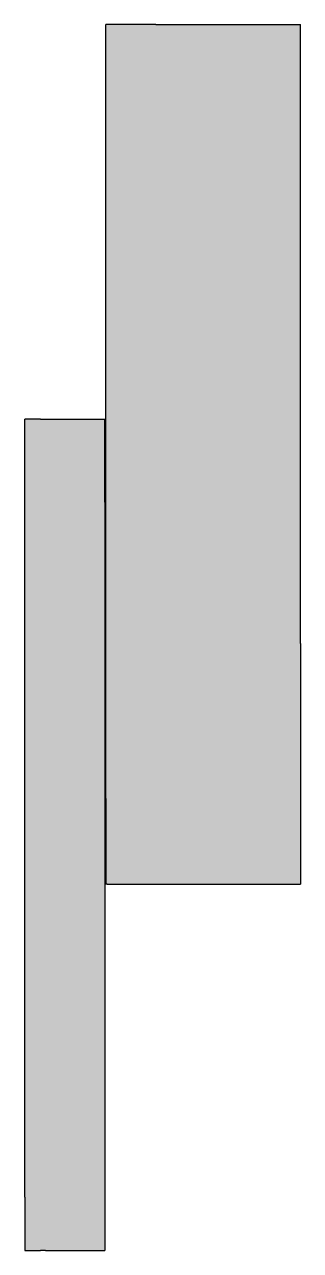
# Model space of a CAD drawing. Header units: millimetres. Extents: x -8297 to 34045, y -61360 to 6063.
# Drawn here: x 33066 to 34045, y -61300 to -56950 of the extents above; entities that cross this region are included whole.
import ezdxf

# ---------------------------------------------------------------- set-up
doc = ezdxf.new("R2010")
doc.units = ezdxf.units.MM
doc.layers.add('S-TAGLIO-MURO', color=7, linetype='Continuous')

msp = doc.modelspace()

# ---------------------------------------------------------------- hatches: boundary and pattern name
at = {"layer": 'S-TAGLIO-MURO'}
for points in [[(33358, -60000), (33356, -60000), (33356, -59696), (33356, -56950), (33532, -56950), (33560, -56950), (33978, -56950), (33998, -56950), (34044, -56950), (34044, -59146), (34044, -60000), (33998, -60000), (33978, -60000), (33560, -60000), (33360, -60000), (33358, -60000)], [(33140, -61300), (33122, -61300), (33066, -61300), (33066, -61110), (33066, -58350), (33122, -58350), (33140, -58350), (33350, -58350), (33350, -58644), (33350, -61300), (33148, -61300), (33140, -61300)]]:
    msp.add_hatch(color=7, dxfattribs=at).paths.add_polyline_path(points)

# ---------------------------------------------------------------- linework, layer by layer
for p, q in [((33531.7, -56950), (33355, -56950)), ((33355, -59696.8), (33355, -56950)), ((33531.7, -56950), (33560.1, -56950)), ((33560.1, -56950), (33977.2, -56950)), ((33977.2, -56950), (33998.3, -56950)), ((33998.3, -56950), (34045, -56950)), ((34045, -59146.5), (34045, -56950)), ((33122.5, -58350), (33066.6, -58350)), ((33066.6, -61110.3), (33066.6, -58350)), ((33122.5, -58350), (33140.7, -58350)), ((33140.7, -58350), (33350.5, -58350)), ((33350.5, -58645), (33350.5, -58350)), ((33350.5, -58645), (33350.5, -61300)), ((34045, -59146.5), (34045, -60000)), ((33355, -59696.8), (33355, -60000)), ((33358.9, -60000), (33355, -60000)), ((33359.6, -60000), (33358.9, -60000)), ((33359.6, -60000), (33560.1, -60000)), ((33560.1, -60000), (33977.2, -60000)), ((33977.2, -60000), (33998.3, -60000)), ((33998.3, -60000), (34045, -60000)), ((33066.6, -61110.3), (33066.6, -61300)), ((33066.6, -61300), (33122.5, -61300)), ((33140.7, -61300), (33122.5, -61300)), ((33140.7, -61300), (33147.3, -61300)), ((33147.3, -61300), (33350.5, -61300))]:
    msp.add_line(p, q, dxfattribs=at)

doc.saveas('drawing.dxf')
